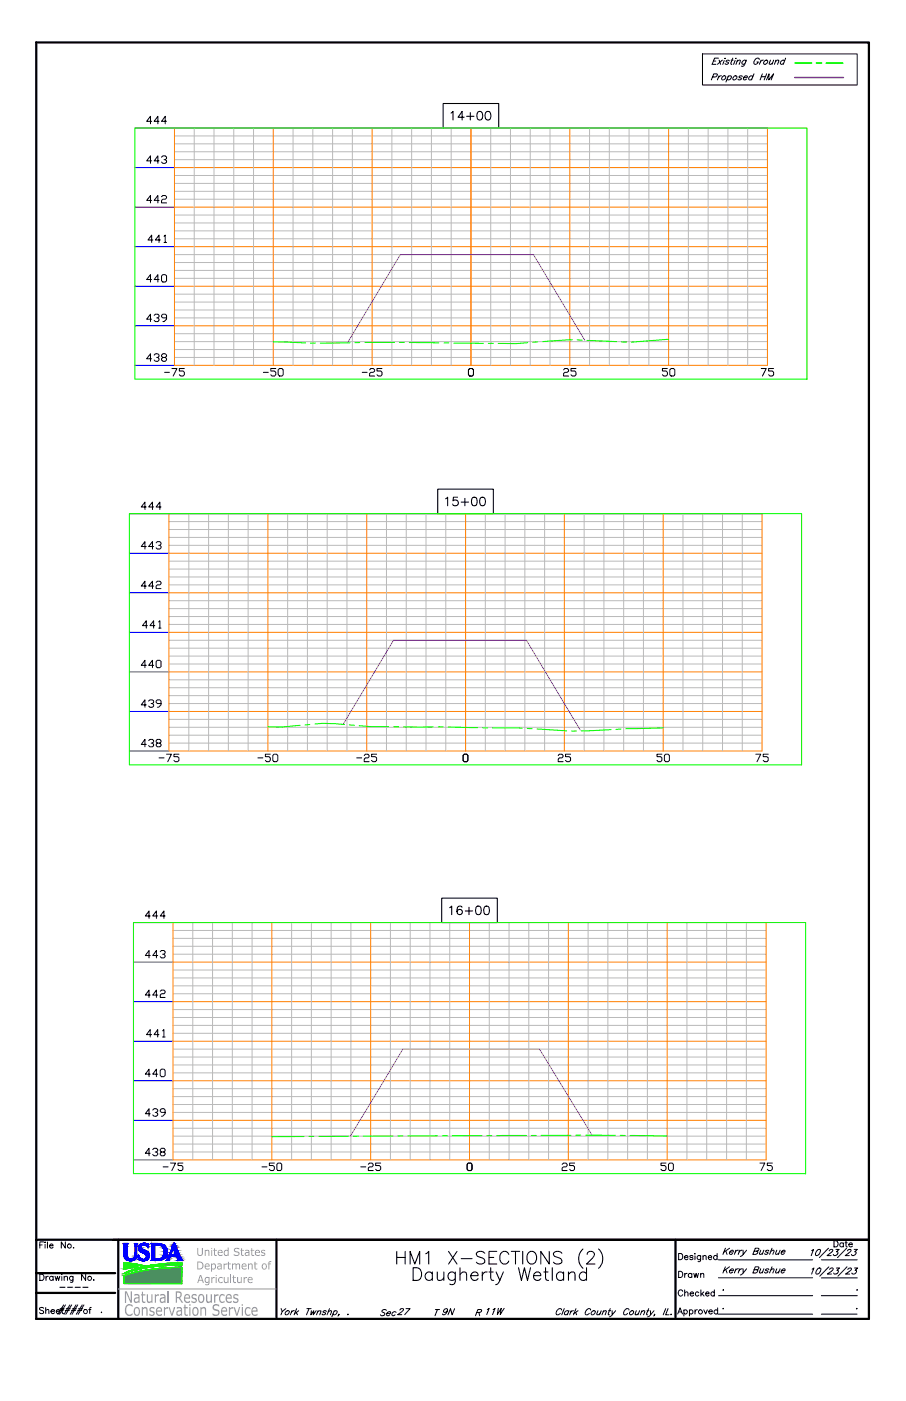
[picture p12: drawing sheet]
<svg xmlns="http://www.w3.org/2000/svg" width="279mm" height="432mm" viewBox="0 0 279 432" stroke-linecap="round" stroke-linejoin="round" font-family="sans-serif">
<defs><g id="words">
<text font-size="9.7" x="121.1" y="392">HM1 X-SECTIONS (2)</text>
<text font-size="8.9" x="126.2" y="397.1">Daugherty Wetland</text>
<g font-size="5.9" fill="#989898">
<text x="38.2" y="401.5">Natural Resources</text>
<text x="38.3" y="405.5">Conservation Service</text>
</g>
<text font-size="5.9" x="16.8" y="406.2">####</text>
<g font-size="5.1">
<text x="255.9" y="385.6">Date</text>
<text x="208.1" y="395.1">Drawn</text>
<text x="135.3" y="406.6">9N</text>
</g>
<g font-size="4.7">
<text x="208.1" y="400.5">Checked</text>
<text x="116" y="406.6">Sec T R</text>
<text x="121.4" y="406.2">27</text>
<text x="148.9" y="406.2">11W</text>
</g>
<g font-size="4.1" fill="#989898">
<text x="60.5" y="387.1">United States</text>
<text x="60.5" y="391.3">Department of</text>
<text x="60.8" y="395.4">Agriculture</text>
</g>
<g font-size="2.5">
<text x="17.1" y="397.8">----</text>
<text x="221.7" y="398.8">.</text>
<text x="263" y="398.8">.</text>
<text x="221.7" y="404.5">.</text>
</g>
</g></defs>
<!-- layer: 1.C3d.Sect -->
<g fill="none" stroke="#000" stroke-width=".33">
<path d="M136.7 31.9h17.1v7.6h-17.1zM139.1 34.9l.6-.6v2.7M143.2 36.1h-1.9l1.2-1.8v2.7M143.9 35.8h2.3M145 34.7v2.3M147.4 34.5a.89 .89 0 0 1 1.3 .4 1.31 1.31 0 0 1-.9 2.1 1.38 1.38 0 0 1-.6-2.1zM150 34.5a.86 .86 0 0 1 1.3 .4 1.31 1.31 0 0 1-.9 2.1 1.65 1.65 0 0 1-.4-2.5zM135 150.8h17.1v7.5h-17.1zM137.4 153.7l.6-.5v2.7M141.1 153.2h-1.3l-.1 1.2a.92 .92 0 0 1 1.4-.1 .92 .92 0 0 1-.2 1.4 .92 .92 0 0 1-1.3-.3M142.2 154.7h2.3M143.4 153.6v2.3"/>
<path d="M145.8 153.4a.87 .87 0 0 1 1.2 .3 1.36 1.36 0 0 1-.8 2.2 1.45 1.45 0 0 1-.7-2.2zM148.3 153.4a.92 .92 0 0 1 1.3 .3 1.35 1.35 0 0 1-.9 2.2 1.45 1.45 0 0 1-.7-2.2zM136.2 276.8h17.2v7.5h-17.2zM138.7 279.7l.6-.4v2.6M142.5 279.6a.8 .8 0 0 0-.8-.4 .8 .8 0 0 0-.6 .5 1.55 1.55 0 0 0 .6 2.2 .83 .83 0 0 0 .9-.8 .83 .83 0 0 0-.8-.9 .83 .83 0 0 0-.9 .8M144.6 279.6v2.3M147 279.4a.88 .88 0 0 1 1.3 .3 2.28 2.28 0 0 1-.3 2.1 .87 .87 0 0 1-1.2-.4 2.28 2.28 0 0 1 .2-2zM149.5 279.4a.87 .87 0 0 1 1.3 .3 1.76 1.76 0 0 1-.6 2.2h-.2a1.41 1.41 0 0 1-.7-2.2zM143.5 280.8h2.3"/>
</g>
<g fill="none" stroke="#00f" stroke-width=".31">
<path d="M41.6 39.5h12.2M41.6 51.7h12.2M41.6 76h12.2M41.6 63.8h12.2M41.6 88.2h12.2M41.6 112.6h12.2M41.6 100.4h12.2M39.9 158.3h12.2M39.9 170.5h12.2M39.9 194.9h12.2M39.9 182.7h12.2M39.9 219.3h12.2"/>
<path d="M39.9 207.1h12.2M39.9 231.5h12.2M41.2 296.5h12.2M41.2 284.3h12.2M41.2 308.7h12.2M41.2 333.1h12.2M41.2 320.9h12.2M41.2 357.5h12.2M41.2 345.3h12.2"/>
</g>
<g fill="none" stroke="#ff7f00" stroke-width=".31">
<path d="M53.8 39.5h182.9v73.1h-182.9zM84.3 39.5v73.1M114.8 39.5v73.1M145.2 39.5v73.1M175.7 39.5v73.1M206.2 39.5v73.1M53.8 51.7h182.9M53.8 76h182.9M53.8 63.8h182.9M53.8 88.2h182.9M53.8 100.4h182.9M52.1 158.3h182.9v73.2h-182.9z"/>
<path d="M82.6 158.3v73.2M113.1 158.3v73.2M143.6 158.3v73.2M174 158.3v73.2M204.5 158.3v73.2M52.1 170.5h182.9M52.1 194.9h182.9M52.1 182.7h182.9M52.1 219.3h182.9M52.1 207.1h182.9M53.4 284.3h182.9v73.2h-182.9zM53.4 296.5h182.9"/>
<path d="M83.8 284.3v73.2M114.3 284.3v73.2M144.8 284.3v73.2M175.3 284.3v73.2M205.7 284.3v73.2M53.4 308.7h182.9M53.4 333.1h182.9M53.4 320.9h182.9M53.4 345.3h182.9"/>
</g>
<g fill="none" stroke="#bababa" stroke-width=".31">
<path d="M59.9 39.5v73.1M66 39.5v73.1M72.1 39.5v73.1M78.2 39.5v73.1M90.4 39.5v73.1M96.5 39.5v73.1M102.6 39.5v73.1M108.7 39.5v73.1M120.9 39.5v73.1M127 39.5v73.1M133 39.5v73.1M139.1 39.5v73.1"/>
<path d="M151.3 39.5v73.1M157.4 39.5v73.1M163.5 39.5v73.1M169.6 39.5v73.1M181.8 39.5v73.1M187.9 39.5v73.1M194 39.5v73.1M200.1 39.5v73.1M212.3 39.5v73.1M218.4 39.5v73.1M224.5 39.5v73.1M230.6 39.5v73.1"/>
<path d="M53.8 59h182.9M53.8 56.5h182.9M53.8 54.1h182.9M53.8 49.2h182.9M53.8 46.8h182.9M53.8 44.3h182.9M53.8 41.9h182.9M53.8 78.5h182.9M53.8 73.6h182.9M53.8 71.2h182.9M53.8 68.7h182.9M53.8 66.3h182.9"/>
<path d="M53.8 61.4h182.9M53.8 98h182.9M53.8 95.5h182.9M53.8 93.1h182.9M53.8 90.7h182.9M53.8 85.8h182.9M53.8 83.3h182.9M53.8 80.9h182.9M53.8 110.2h182.9M53.8 107.7h182.9M53.8 105.3h182.9M53.8 102.9h182.9"/>
<path d="M58.2 158.3v73.2M64.3 158.3v73.2M70.4 158.3v73.2M76.5 158.3v73.2M88.7 158.3v73.2M94.8 158.3v73.2M100.9 158.3v73.2M107 158.3v73.2M119.2 158.3v73.2M125.3 158.3v73.2M131.4 158.3v73.2M137.5 158.3v73.2"/>
<path d="M149.7 158.3v73.2M155.8 158.3v73.2M161.9 158.3v73.2M168 158.3v73.2M180.1 158.3v73.2M186.2 158.3v73.2M192.3 158.3v73.2M198.4 158.3v73.2M210.6 158.3v73.2M216.7 158.3v73.2M222.8 158.3v73.2M228.9 158.3v73.2"/>
<path d="M52.1 177.8h182.9M52.1 175.4h182.9M52.1 173h182.9M52.1 168.1h182.9M52.1 165.6h182.9M52.1 163.2h182.9M52.1 160.8h182.9M52.1 199.8h182.9M52.1 197.3h182.9M52.1 192.5h182.9M52.1 190h182.9M52.1 187.6h182.9"/>
<path d="M52.1 185.1h182.9M52.1 180.3h182.9M52.1 216.8h182.9M52.1 214.4h182.9M52.1 212h182.9M52.1 209.5h182.9M52.1 204.7h182.9M52.1 202.2h182.9M52.1 229h182.9M52.1 226.6h182.9M52.1 224.2h182.9M52.1 221.7h182.9"/>
<path d="M53.4 299h182.9M53.4 294.1h182.9M53.4 291.7h182.9M53.4 289.2h182.9M53.4 286.8h182.9M59.5 284.3v73.2M65.5 284.3v73.2M71.6 284.3v73.2M77.7 284.3v73.2M89.9 284.3v73.2M96 284.3v73.2M102.1 284.3v73.2"/>
<path d="M108.2 284.3v73.2M120.4 284.3v73.2M126.5 284.3v73.2M132.6 284.3v73.2M138.7 284.3v73.2M150.9 284.3v73.2M157 284.3v73.2M163.1 284.3v73.2M169.2 284.3v73.2M181.4 284.3v73.2M187.5 284.3v73.2M193.6 284.3v73.2"/>
<path d="M199.7 284.3v73.2M211.8 284.3v73.2M217.9 284.3v73.2M224.1 284.3v73.2M230.2 284.3v73.2M53.4 318.5h182.9M53.4 316h182.9M53.4 313.6h182.9M53.4 311.2h182.9M53.4 306.3h182.9M53.4 303.8h182.9M53.4 301.4h182.9"/>
<path d="M53.4 338h182.9M53.4 335.5h182.9M53.4 330.7h182.9M53.4 328.2h182.9M53.4 325.8h182.9M53.4 323.4h182.9M53.4 355h182.9M53.4 352.6h182.9M53.4 350.2h182.9M53.4 347.7h182.9M53.4 342.9h182.9M53.4 340.4h182.9"/>
</g>
<g fill="none" stroke="#0f0" stroke-width=".33">
<path d="M41.6 39.5h207.3v77.4h-207.3zM84.3 105.4l9.9 .3M97.3 105.7l-1.6 .1M107.9 105.7h-9.1M111 105.6h-1.5M112.5 105.5h9.2M123.2 105.5h1.5M126.2 105.6l9.2 .1M136.9 105.7h1.5M140 105.7l9.1 .1M150.6 105.8h1.5M162.8 105.6l-3.6 .3h-5.6"/>
<path d="M165.8 105.4l-1.5 .1M176.5 104.7l-9.2 .6M178 104.8h1.5M181 104.9l9.2 .4M191.7 105.4h1.5M206.2 104.6l-11.5 .9M39.9 158.3h207.3v77.4h-207.3zM92.5 223.5l-5.7 .6-4.2-.1M95.6 223.3l-1.5 .1M97.1 223.1a32.3 32.3 0 0 1 9.1 .2M107.7 223.4l1.6 .1M110.8 223.7l3.5 .3h5.6"/>
<path d="M121.4 224h1.6M124.5 224h9.1M135.2 224h1.5M138.2 224.1l9.2 .2M148.9 224.3l1.5 .1M151.9 224.4h9.1M162.6 224.5l1.5 .1M165.6 224.7l9.1 .6M177.8 225.3h-1.5M188.4 224.9l-9.1 .4M191.5 224.7l-1.5 .1M204.5 224.4l-11.5 .2"/>
<path d="M41.2 284.3h207.3v77.5h-207.3zM93.7 350.3h-9.9M95.3 350.3h1.5M107.5 350.2l-9.2 .1M110.5 350.2h-1.5M121.2 350.1l-9.2 .1M124.2 350.1h-1.5M134.9 350.1h-9.1M136.4 350.1h1.6M148.6 350l-9.1 .1M150.2 350h1.5M162.3 350h-9.1"/>
<path d="M163.8 350h1.6M166.9 349.9h9.1M177.6 349.9h1.5M180.6 349.9h9.2M191.3 349.9l1.5 .1M194.3 350l11.4 .1"/>
</g>
<g fill="none" stroke="#000" stroke-width=".31">
<path d="M46.8 37.4h-1.6l1.2-1.6v2.4M49 37.4h-1.5l1.2-1.6v2.4M51.4 37.4h-1.6l1.2-1.6v2.4M46.8 49.6h-1.6l1.2-1.6v2.4M49 49.6h-1.5l1.2-1.6v2.4M49.8 48.4l.4-.4h.8l.4 .4v.4l-.4 .4h-.4M51 49.2l.4 .4v.3l-.4 .5h-.8l-.4-.5M46.8 61.8h-1.6l1.2-1.5v2.2M47.1 74h-1.5l1.2-1.5v2.2M49 61.8h-1.5l1.2-1.5v2.2M49.5 74h-1.6l1.1-1.5v2.2M49.8 60.6l.4-.3h.8l.4 .3v.4l-.4 .4h-.8l-.4 .4v.7h1.6"/>
<path d="M50.6 72.8l.4-.3v2.2M50.6 74.7h.8M46.8 98.4h-1.6l1.2-1.6v2.3M46.8 86.2h-1.6l1.2-1.6v2.3M47.5 97.2l.4-.4h.8l.3 .4v.4l-.3 .4h-.4M48.7 98l.3 .4v.3l-.3 .4h-.8l-.4-.4M49 86.2h-1.5l1.2-1.6v2.3M49.8 85l.4-.4h.8l.4 .4v1.6l-.4 .3h-.8l-.4-.3zM51.4 98h-1.2l-.4-.4v-.4l.4-.4h.8l.4 .4v1.2l-.8 .7h-.4M46.8 110.6h-1.6l1.2-1.6v2.3M47.5 109.4l.4-.4h.8l.3 .4v.4l-.3 .4h-.4M48.7 110.2l.3 .4v.3l-.3 .4h-.8l-.4-.4"/>
<path d="M50.2 110.2l-.4-.4v-.4l.4-.4h.8l.4 .4v.4l-.4 .4h-.8l-.4 .4v.3l.4 .4h.8l.4-.4v-.3l-.4-.4M50.8 114.8h1.5M53 113.6h1.6l-1.2 2.3M56.9 113.6h-1.6v.8h1.2l.4 .4v.7l-.4 .4h-.8l-.4-.4M81.2 114.8h1.5M85.1 113.6h-1.6v.8h1.1l.5 .4v.7l-.5 .4h-.7l-.4-.4M86.2 113.6h.8l.3 .4v1.5l-.3 .4h-.8l-.4-.4v-1.5zM111.7 114.8h1.5M114 114l.4-.4h.7l.4 .4v.4l-.4 .4h-.7l-.4 .3v.8h1.5M117.8 113.6h-1.5v.8h1.1l.4 .4v.7l-.4 .4h-.7l-.4-.4M144.5 114l.4-.4h.7l.4 .4v1.5l-.4 .4h-.7l-.4-.4zM173.8 114l.4-.4h.7l.4 .4v.4l-.4 .4h-.7l-.4 .3v.8h1.5"/>
<path d="M177.6 113.6h-1.5v.8h1.2l.3 .4v.7l-.3 .4h-.8l-.4-.4M205.8 113.6h-1.5v.8h1.1l.4 .4v.7l-.4 .4h-.8l-.3-.4M206.6 114l.4-.4h.7l.4 .4v1.5l-.4 .4h-.7l-.4-.4zM234.8 113.6h1.5l-1.2 2.3M238.6 113.6h-1.6v.8h1.2l.4 .4v.7l-.4 .4h-.8l-.4-.4M45.1 156.3h-1.5l1.1-1.6v2.3M47.4 156.3h-1.6l1.2-1.6v2.3M49.7 156.3h-1.5l1.1-1.6v2.3M45.1 168.4h-1.5l1.1-1.5v2.3M47.4 168.4h-1.6l1.2-1.5v2.3M48.2 179.5l.3-.4h.8l.4 .4v.4l-.4 .4h-.8l-.3 .3v.8h1.5M48.2 167.3l.3-.4h.8l.4 .4v.4l-.4 .4h-.4"/>
<path d="M49.3 168.1l.4 .3v.4l-.4 .4h-.8l-.3-.4M45.1 180.6h-1.5l1.1-1.5v2.3M45.5 192.8h-1.6l1.2-1.5v2.3M47.4 180.6h-1.6l1.2-1.5v2.3M47.7 192.8h-1.5l1.2-1.5v2.3M48.9 191.7l.4-.4v2.3M48.9 193.6h.8M45.1 217.2h-1.5l1.1-1.5v2.3M45.1 205.1h-1.5l1.1-1.6v2.3M45.8 216.1l.4-.4h.8l.4 .4v.4l-.4 .3h-.4M47 216.8l.4 .4v.4l-.4 .4h-.8l-.4-.4M47.4 205.1h-1.6l1.2-1.6v2.3"/>
<path d="M48.2 203.9l.3-.4h.8l.4 .4v1.5l-.4 .4h-.8l-.3-.4zM49.7 216.8h-1.2l-.3-.3v-.4l.3-.4h.8l.4 .4v1.1l-.8 .8h-.4M45.1 229.4h-1.5l1.1-1.5v2.3M45.8 228.3l.4-.4h.8l.4 .4v.4l-.4 .3h-.4M47 229l.4 .4v.4l-.4 .4h-.8l-.4-.4M48.5 229l-.3-.3v-.4l.3-.4h.8l.4 .4v.4l-.4 .3h-.8l-.3 .4v.4l.3 .4h.8l.4-.4v-.4l-.4-.4M49 233.6h1.6M51.4 232.4h1.5l-1.2 2.4M55.2 232.4h-1.6v.8h1.2l.4 .4v.8l-.4 .4h-.8l-.4-.4M79.5 233.6h1.6M83.3 232.4h-1.5v.8h1.2l.3 .4v.8l-.3 .4h-.8l-.4-.4M84.1 232.9l.4-.5h.8l.4 .5v1.5l-.4 .4h-.8l-.4-.4z"/>
<path d="M110 233.6h1.5M112.3 232.9l.4-.5h.8l.3 .5v.3l-.3 .4h-.8l-.4 .4v.8h1.5M116.1 232.4h-1.5v.8h1.1l.4 .4v.8l-.4 .4h-.7l-.4-.4M143.2 232.4h.7l.4 .5v1.5l-.4 .4h-.7l-.4-.4v-1.5zM172.1 232.9l.4-.5h.8l.3 .5v.3l-.3 .4h-.8l-.4 .4v.8h1.5M176 232.4h-1.6v.8h1.2l.4 .4v.8l-.4 .4h-.8l-.4-.4M204.1 232.4h-1.5v.8h1.2l.3 .4v.8l-.3 .4h-.8l-.4-.4M204.9 232.9l.4-.5h.7l.4 .5v1.5l-.4 .4h-.7l-.4-.4zM233.1 232.4h1.5l-1.1 2.4M236.9 232.4h-1.5v.8h1.1l.4 .4v.8l-.4 .4h-.7l-.4-.4M46.3 294.5h-1.5l1.2-1.5v2.2M46.3 282.3h-1.5l1.2-1.5v2.2"/>
<path d="M48.6 294.5h-1.5l1.1-1.5v2.2M48.6 282.3h-1.5l1.1-1.5v2.2M49.4 293.3l.4-.3h.8l.3 .3v.4l-.3 .4h-.5M50.6 294.1l.3 .4v.4l-.3 .3h-.8l-.4-.3M50.9 282.3h-1.5l1.2-1.5v2.2M46.3 306.7h-1.5l1.2-1.6v2.3M46.7 318.9h-1.5l1.1-1.6v2.3M48.6 306.7h-1.5l1.1-1.6v2.3M49 318.9h-1.5l1.1-1.6v2.3M49.4 305.5l.4-.4h.8l.3 .4v.4l-.3 .4h-.8l-.4 .4v.7h1.5M50.1 317.7l.5-.4v2.3M50.1 319.6h.8"/>
<path d="M46.3 331.1h-1.5l1.2-1.6v2.3M48.6 331.1h-1.5l1.1-1.6v2.3M49.8 329.5h.8l.3 .4v1.5l-.3 .4h-.8l-.4-.4v-1.5zM46.3 355.5h-1.5l1.2-1.6v2.3M46.3 343.3h-1.5l1.2-1.6v2.3M47.1 354.3l.4-.4h.7l.4 .4v.4l-.4 .3h-.3M47.1 342.1l.4-.4h.7l.4 .4v.4l-.4 .4h-.3M48.2 355l.4 .5v.3l-.4 .4h-.7l-.4-.4M48.2 342.9l.4 .4v.3l-.4 .4h-.7l-.4-.4M49.8 355l-.4-.3v-.4l.4-.4h.8l.3 .4v.4l-.3 .3h-.8l-.4 .5v.3l.4 .4h.8l.3-.4v-.3l-.3-.5M50.3 359.6h1.6M50.9 342.9h-1.1l-.4-.4v-.4l.4-.4h.8l.3 .4v1.2l-.8 .7h-.3"/>
<path d="M52.6 358.5h1.5l-1.1 2.3M56.4 358.5h-1.5v.7h1.1l.4 .4v.8l-.4 .4h-.7l-.4-.4M80.8 359.6h1.5M84.6 358.5h-1.5v.7h1.1l.4 .4v.8l-.4 .4h-.7l-.4-.4M85.7 358.5h.8l.4 .4v1.5l-.4 .4h-.8l-.3-.4v-1.5zM111.3 359.6h1.5M113.6 358.9l.3-.4h.8l.4 .4v.3l-.4 .4h-.8l-.3 .4v.8h1.5M117.4 358.5h-1.5v.7h1.1l.4 .4v.8l-.4 .4h-.8l-.3-.4M144.4 358.5h.8l.4 .4v1.5l-.4 .4h-.8l-.3-.4v-1.5zM173.4 358.9l.4-.4h.7l.4 .4v.3l-.4 .4h-.7l-.4 .4v.8h1.5M177.2 358.5h-1.5v.7h1.1l.4 .4v.8l-.4 .4h-.8l-.3-.4M205.4 358.5h-1.6v.7h1.2l.4 .4v.8l-.4 .4h-.8l-.4-.4"/>
<path d="M206.5 358.5h.8l.4 .4v1.5l-.4 .4h-.8l-.3-.4v-1.5zM234.4 358.5h1.5l-1.2 2.3M238.2 358.5h-1.6v.7h1.2l.4 .4v.8l-.4 .4h-.8l-.4-.4"/>
</g>
<path d="M180.3 104.9l-15.8-26.4h-41l-16.3 27.2M105.8 223.3l15.5-26h41l16.7 27.8M182.6 349.9l-16.2-26.5h-42.2l-16.2 26.8" fill="none" stroke="#f0f" stroke-width=".33"/>
<!-- layer: 4.Tblk.Brdr.Line -->
<path d="M11.2 13.1h256.8v393.4h-256.8zM11.2 382.1h256.8M11.2 398.5h24.3M11.2 392.4h24.3M36.5 382.1v24.4M85.3 382.1v24.4M208.3 382.1v24.4" fill="none" stroke="#000" stroke-width=".69"/>
<!-- layer: 4.Tblk.Text -->
<g fill="none" stroke="#000" stroke-width=".31">
<path d="M12.3 392.7h.6a1.01 1.01 0 0 1 .7 1 1.01 1.01 0 0 1-.7 .9h-.6zM12.3 383.7h.7M13.5 382.8h-1.2v1.9M13.9 382.8v.2zM13.9 383.5v1.2M14.2 393.4v1.2M14.6 382.8v1.9M14.9 393.4l-.4 .1-.3 .4M15.3 383.9h1.1a.61 .61 0 0 0-.9-.3 .61 .61 0 0 0-.2 .8 .61 .61 0 0 0 .9 .2l.2-.2M16.4 393.6a.61 .61 0 0 0-.9-.1 .61 .61 0 0 0 0 .9 .61 .61 0 0 0 .9-.1M16.4 393.4v1.2M17 393.4l.4 1.2 .3-1.2 .4 1.2 .3-1.2"/>
<path d="M19.1 392.7v.2zM19.1 393.5v1.1M19.8 393.7l.4-.3 .5 .1 .1 1.1M19.8 393.4v1.2M20.2 382.8v1.9l-1.3-1.9v1.9M22.5 393.4l-.1 1.7-.7 .1M22.5 393.6a.61 .61 0 0 0-.9-.1 .61 .61 0 0 0 0 .9 .61 .61 0 0 0 .9-.1M22.6 384.6h.2zM26.4 392.7v1.9l-1.2-1.9v1.9M28.9 394.4v.2zM209.3 386.3h.6a1.01 1.01 0 0 1 .7 1 1.01 1.01 0 0 1-.7 .9h-.6zM211.1 387.5h1.1a.61 .61 0 0 0-.7-.5 .61 .61 0 0 0-.5 .6 .61 .61 0 0 0 .5 .6l.7-.2"/>
<path d="M213.7 387.2l-.4-.3-.6 .3 .9 .5v.4l-.5 .1-.4-.2M214.3 386.3v.2zM214.3 387.1v1.1M216.1 386.9l-.2 1.8-.6 .1M216.1 387.2a.61 .61 0 0 0-.9-.1 .61 .61 0 0 0 0 1 .61 .61 0 0 0 .9-.1M216.8 387.3l.4-.4 .5 .2 .1 1.1M216.8 386.9v1.3M218.4 387.5h1.1a.53 .53 0 0 0-.5-.6 .53 .53 0 0 0-.6 .6l.1 .5 .4 .2 .6-.2M221.1 387.2a.61 .61 0 0 0-.9-.1 .61 .61 0 0 0 0 1 .61 .61 0 0 0 .9-.1M221.1 386.3v1.9M221.6 399.3h29M221.6 393.8h29"/>
<path d="M221.6 388.3h29M253.3 399.3h11.1M253.3 393.9h11.1M253.3 388.3h11M13.5 403.2l-.5-.2-.8 .2 .1 .4 1.1 .5-.1 .7-.7 .1-.4-.3M14.1 404l.4-.4 .5 .1 .1 1.2M14.1 403v1.9M209 405l.7-1.9 .8 1.9M209.3 404.3h.9M210.9 404a.59 .59 0 0 1 .9-.1 .59 .59 0 0 1 0 .9 .59 .59 0 0 1-.9-.1M210.9 403.7v1.9M212.6 404a.61 .61 0 0 1 .9-.1 .61 .61 0 0 1 0 .9 .61 .61 0 0 1-.9-.1"/>
<path d="M212.6 403.7v1.9M214.3 403.7v1.3M215.1 403.7l-.5 .1-.3 .5M217 403.7l.6 1.3 .5-1.3M218.6 404.3h1.1a.61 .61 0 0 0-.7-.5 .61 .61 0 0 0-.5 .6 .61 .61 0 0 0 .5 .6l.7-.3M221.3 404a.61 .61 0 0 0-.9-.1 .61 .61 0 0 0 0 .9 .61 .61 0 0 0 .9-.1M221.6 405h29M253.3 405h11"/>
<circle cx="21.4" cy="384" r=".63"/>
<circle cx="27.6" cy="394" r=".61"/>
<circle cx="216" cy="404.3" r=".64"/>
</g>
<!-- layer: 2.Text.Note -->
<g fill="none" stroke="#000" stroke-width=".31">
<path d="M223.7 384.7l-.8 1.9M223.7 390.4l-.8 2M223.8 385.5l.4 1.1M223.8 391.3l.4 1.1M225 384.7l-1.8 1.3M225 390.4l-1.8 1.3M225 385.9h1.1l.1-.4a.74 .74 0 0 0-1 .1 .74 .74 0 0 0 0 1l.7-.3M225 391.6h1.1l.1-.3a.74 .74 0 0 0-1 .1 .74 .74 0 0 0 0 1l.7-.3M227 385.3l-.5 1.3M227 391.1l-.5 1.3M227.7 385.3l-.9 .6M227.7 391.1l-.9 .5"/>
<path d="M228.1 385.3l-.5 1.3M228.1 391.1l-.5 1.3M228.9 385.3l-1 .6M228.9 391.1l-1 .5M229.2 385.3v1.3l1.1-1.3M229.2 391.1v1.3l1.1-1.3M229.2 386.6l-.9 .6M229.2 392.4l-.9 .6M232.6 385.6l1.1-.1 .4-.4-.1-.3-1.1-.1-.7 1.9 1.2-.2 .3-.4-.3-.4M232.6 391.3h1.1l.4-.5-.1-.3-1.1-.1-.7 2 1.2-.2 .3-.5-.3-.4M234.6 385.3l-.4 1.2 .4 .1 .6-.3M234.6 391.1l-.4 1.1 .4 .2 .6-.4"/>
<path d="M235.6 385.3l-.6 1.3M235.6 391.1l-.6 1.3M237.1 385.6l-.3-.3-.5 .1-.2 .4 .7 .3v.2l-.5 .3-.5-.3M237.1 391.3l-.3-.2-.5 .1-.2 .3 .7 .3v.2l-.5 .4-.5-.3M237.7 385.7l.6-.4 .4 .1-.4 1.2M237.7 391.4l.6-.3 .4 .1-.4 1.2M238.1 384.7l-.8 1.9M238.1 390.4l-.8 2M239.6 385.3l-.4 1.2 .4 .1 .6-.3M239.6 391.1l-.4 1.1 .4 .2 .6-.4M240.6 385.3l-.6 1.3M240.6 391.1l-.6 1.3"/>
<path d="M241 385.9h1.1v-.4a.74 .74 0 0 0-1 .1 .74 .74 0 0 0 0 1l.8-.3M241 391.6h1.1v-.3a.74 .74 0 0 0-1 .1 .74 .74 0 0 0 0 1l.8-.3M250.3 385.4l.6-.3-.7 1.9M250.4 391.2l.6-.4-.7 1.9M252.1 391.2l.3-.3h.7a1.27 1.27 0 0 1-1.4 1.7v-.7zM252.2 385.2h.8a1.27 1.27 0 0 1-1.5 1.7v-.8zM255.5 384.7l-2.8 2.9M255.6 390.4l-2.8 2.9M255.9 391.3a.58 .58 0 0 1 .5-.5 .58 .58 0 0 1 .5 .4l-1.7 1.5h1.2M257.9 390.8h1l-.8 .7h.2a.73 .73 0 0 1-.2 1 .73 .73 0 0 1-1-.1M261.1 384.7l-2.8 2.9M261.2 390.4l-2.8 2.9"/>
<path d="M261.5 391.3a.58 .58 0 0 1 .5-.5 .58 .58 0 0 1 .6 .4l-1.8 1.5h1.2M263.5 390.8h1l-.8 .7h.3a.75 .75 0 0 1-.3 1 .75 .75 0 0 1-1-.1M31.2 404.5h.2zM90.8 404l-.5 .1-.5 .4M91.4 404.5l.3 .7M91.5 403.3l-.8 1.9M92.1 404l-1.2 .9M94.6 403.3h1.3M95.3 403.3l-.8 1.9M96 404l-.1 1.2 .9-1.2-.2 1.2 .9-1.2M98 404.3l.6-.3 .4 .1-.4 1.1M98.1 404l-.5 1.2"/>
<path d="M100.6 404.2l-.2-.2-.8 .2v.2l.8 .3-.2 .5h-.6l-.2-.2M101.2 404.3l.6-.3 .4 .1-.3 1.1M101.6 403.3l-.7 1.9M103 404.2l.7-.2a.72 .72 0 0 1 0 1 .72 .72 0 0 1-1 0M103.1 404l-.8 1.8M104.6 405.2l-.4 .4M107.2 405.2l.1-.2zM173.2 403.8a.79 .79 0 0 0-.9-.5 .79 .79 0 0 0-.6 .8l-.1 1.1h.5l.7-.4M174 403.3l-.8 1.9M175.3 404.2a.73 .73 0 0 0-1 0 .73 .73 0 0 0 0 1l.8-.2M175.5 404l-.6 1.2M176.2 404l-.5 1.2"/>
<path d="M176.9 404l-.5 .1-.4 .4M177.5 404.5l.3 .7M177.6 403.3l-.7 1.9M178.3 404l-1.3 .9M182.1 403.8a.77 .77 0 0 0-.8-.5 .77 .77 0 0 0-.6 .8l-.2 .4 .1 .7h.5l.6-.4M182.6 404.2l.7-.2a.7 .7 0 0 1 0 1 .7 .7 0 0 1-1 0zM184.4 404l-.4 1.2h.5l.6-.3M185.4 404l-.5 1.2M186 404.3l.6-.3 .4 .1-.4 1.1M186.2 404l-.6 1.2M187.7 404h.6M188.2 403.3l-.6 1.6v.3h.3"/>
<path d="M188.8 404v1.2l1.1-1.2M188.8 405.2l-.9 .6M194 403.8a.77 .77 0 0 0-.9-.5 .77 .77 0 0 0-.6 .8l-.1 1.1h.5l.7-.4M194.4 404.2l.8-.2a.72 .72 0 0 1-.1 1 .72 .72 0 0 1-1 0zM196.2 404l-.3 1.2h.4l.6-.3M197.3 404l-.6 1.2M197.8 404.3l.6-.3 .4 .1-.3 1.1M198 404l-.5 1.2M199.5 404h.6M200.1 403.3l-.7 1.6v.3h.3M200.6 404v1.2l1.1-1.2M200.6 405.2l-.9 .6"/>
<path d="M201.9 405.2l-.3 .4M205.3 403.3l-.8 1.9M206 403.3l-.7 1.9h1M206.8 405.2l.2-.2zM264.1 403.3h.2z"/>
</g>
<!-- layer: 4.Tblk.Logo -->
<path d="M36.5 397.3h48.8" fill="none" stroke="#989898" stroke-width=".31"/>
<g fill="#00f" stroke="#00f" stroke-width=".31">
<path d="M38 383.3h1.5z"/>
<path d="M38.3 383.7v.4z"/>
<path d="M39.3 383.7v.4z"/>
<path d="M41.7 383.7v.4z"/>
<path d="M42.2 383.7v.4z"/>
<path d="M38.3 384.1v2.2z"/>
<path d="M39.3 384.1v2.2z"/>
<path d="M41.7 384.1v2.2z"/>
<path d="M42.2 384.1l-.1 2.2z"/>
<path d="M38.3 386.3v.4z"/>
<path d="M39.3 386.3v.4z"/>
<path d="M41.7 386.3v.4z"/>
<path d="M42.1 386.3v.4z"/>
<path d="M38.3 386.7v.2z"/>
<path d="M39.3 386.7v.2z"/>
<path d="M41.7 386.7v.2z"/>
<path d="M42.1 386.7v.2z"/>
<path d="M40.8 388.1h.1z"/>
<path d="M38.9 388.2l.2 .1z"/>
<path d="M41.6 388.2l-.1 .1z"/>
<path d="M39.4 388.5h.2z"/>
<path d="M41 388.5h.2z"/>
<path d="M39.6 388.5h.2z"/>
<path d="M40.8 388.5h.2z"/>
<path d="M39.8 388.5l.2 .1z"/>
<path d="M40.6 388.6l.2-.1z"/>
<path d="M40.1 388.6h.3zM40.4 388.6h.2z"/>
</g>
<g fill="#0037dd" stroke="#0037dd" stroke-width=".31">
<path d="M44.4 383.2h.2z"/>
<path d="M46.6 383.3h.5z"/>
<path d="M38 383.3h1.5z"/>
<path d="M38.2 383.4h1.2z"/>
<path d="M44 386.2h1.9z"/>
<path d="M48.7 388.1h1.6z"/>
<path d="M44.3 388.2h1.2z"/>
<path d="M39.1 388.3h2.4z"/>
<path d="M39.4 388.5h1.8z"/>
<path d="M46.6 388.5h.9z"/>
<path d="M55.7 388.5h.6z"/>
<path d="M54.7 388.5h.4z"/>
<path d="M39.8 388.5h1z"/>
<path d="M44.4 383.2h.3zM44.3 383.2h.4z"/>
<path d="M44.3 383.2h.5zM44.2 383.2h.6z"/>
<path d="M44.2 383.2h.7zM44 383.2h.9z"/>
<path d="M44 383.2l1 .1zM43.9 383.3h1.1z"/>
<path d="M46.6 383.3h1.4zM46.6 383.3h1.4z"/>
<path d="M46.6 383.3h2.1zM46.6 383.3h2.1z"/>
<path d="M41.5 383.3h.9zM41.5 383.3h.9z"/>
<path d="M38 383.3h1.5zM38 383.3h1.5z"/>
<path d="M38 383.3h1.5zM38 383.3h1.5z"/>
<path d="M46.6 383.3h2.2zM46.6 383.3h2.2z"/>
<path d="M43.9 383.3h1.2zM43.8 383.3h1.3z"/>
<path d="M38 383.3h1.5zM38 383.3h1.5z"/>
<path d="M41.5 383.3h.9zM41.5 383.3h.9zM41.5 383.3h.9zM41.5 383.3h.9z"/>
<path d="M38 383.3h1.5zM38 383.3h1.5zM38 383.3h1.5zM38 383.3h1.5z"/>
<path d="M41.5 383.3h.9zM41.5 383.3h.9z"/>
<path d="M46.6 383.3h2.6zM46.6 383.3h2.6z"/>
<path d="M43.8 383.3h1.4zM43.8 383.3h1.4z"/>
<path d="M38 383.3h1.5zM38 383.3h1.5z"/>
<path d="M38.1 383.3h1.4zM38.1 383.3h1.4zM38.1 383.3h1.4zM38.1 383.3h1.4z"/>
<path d="M46.6 383.3h2.7zM46.6 383.3h2.7z"/>
<path d="M41.5 383.3h.9zM41.5 383.3h.8z"/>
<path d="M41.5 383.3h.8zM41.5 383.3h.8z"/>
<path d="M43.8 383.3h1.6zM43.6 383.3h1.8z"/>
<path d="M38.1 383.3h1.4zM38.1 383.3h1.3z"/>
<path d="M41.6 383.3h.7zM41.6 383.3h.7z"/>
<path d="M38.1 383.3h1.3zM38.1 383.3h1.3z"/>
<path d="M43.6 383.3l1.8 .1zM43.6 383.3l1.8 .1z"/>
<path d="M46.7 383.3l2.9 .1zM46.7 383.3l2.9 .1z"/>
<path d="M41.6 383.3h.7zM41.6 383.3l.7 .1z"/>
<path d="M46.7 383.4h3zM46.7 383.4h3z"/>
<path d="M38.2 383.3h1.2zM38.2 383.3l1.2 .1zM38.2 383.4h1.2z"/>
<path d="M43.6 383.4h1.9zM43.5 383.4h2z"/>
<path d="M41.6 383.4h.7zM41.6 383.4h.6zM41.7 383.4h.5zM41.7 383.4h.5z"/>
<path d="M43.5 383.4h2.1zM43.5 383.4h2.1z"/>
<path d="M38.2 383.4h1.2zM38.2 383.4h1.1z"/>
<path d="M38.2 383.4l1.1 .1zM38.2 383.4l1.1 .1z"/>
<path d="M41.7 383.4l.5 .1zM41.7 383.4l.5 .1z"/>
<path d="M46.7 383.4l3.2 .1zM46.7 383.4l3.2 .1zM46.7 383.5h3.2zM46.7 383.5h3.2z"/>
<path d="M43.5 383.4l2.1 .1zM43.4 383.5h2.2z"/>
<path d="M41.7 383.5h.5zM41.7 383.5h.5z"/>
<path d="M38.2 383.5h1.1zM38.2 383.5h1.1zM38.2 383.5h1.1zM38.2 383.5h1.1z"/>
<path d="M41.7 383.5h.5zM41.7 383.5h.5z"/>
<path d="M38.2 383.5h1.1zM38.2 383.5h1.1z"/>
<path d="M43.4 383.5h2.2zM43.4 383.5h2.2z"/>
<path d="M41.7 383.5h.5zM41.7 383.5h.5z"/>
<path d="M38.3 383.5h1zM38.3 383.5h1z"/>
<path d="M46.7 383.5l3.5 .1zM46.7 383.5l3.5 .1z"/>
<path d="M53.7 383.3l.3 .3zM53.7 383.3l.3 .3h-.5z"/>
<path d="M43.3 383.5l2.3 .1zM43.2 383.6h2.4z"/>
<path d="M44.4 383.6h1.2zM44.4 383.6h1.2z"/>
<path d="M43.2 383.6h1.2zM43.2 383.6h1.1z"/>
<path d="M41.7 383.5l.5 .1zM41.7 383.5l.5 .1z"/>
<path d="M46.8 383.6h3.5zM46.8 383.6h3.5z"/>
<path d="M43.2 383.6h1zM43.2 383.6h1.1z"/>
<path d="M43.2 383.6h.9zM43.2 383.6h1z"/>
<path d="M44.5 383.6h1.1zM44.5 383.6h1.1z"/>
<path d="M41.7 383.6l.5 .1zM41.7 383.6l.5 .1z"/>
<path d="M43.2 383.6h.9zM43.2 383.6l.8 .1z"/>
<path d="M44.6 383.6l1 .1zM44.6 383.6l1 .1z"/>
<path d="M53.5 383.6l.5 .1zM53.5 383.6l.5 .1z"/>
<path d="M46.8 383.6l3.6 .1zM46.8 383.6l3.6 .1z"/>
<path d="M46.8 383.7h1.9zM46.8 383.7h.9z"/>
<path d="M43.2 383.7h.8zM43.2 383.7h.8z"/>
<path d="M48.7 383.7h1.7zM48.7 383.7h1.7z"/>
<path d="M44.8 383.7h.8zM44.8 383.7h.8z"/>
<path d="M43.1 383.7h.9zM43.1 383.7h.7z"/>
<path d="M43.1 383.7h.7zM43.1 383.7l.7 .1z"/>
<path d="M49 383.7l1.6 .1zM49 383.7l1.6 .1z"/>
<path d="M44.9 383.7l.7 .1zM44.9 383.7l.7 .1z"/>
<path d="M49.2 383.8h1.4zM49.2 383.8h1.4z"/>
<path d="M53.5 383.7l.5 .1zM53.5 383.7l.5 .1h-.6z"/>
<path d="M43.1 383.8h.7zM43.1 383.8l.6 .1z"/>
<path d="M49.3 383.8l1.4 .1zM49.3 383.8l1.4 .1z"/>
<path d="M45.1 383.8l.5 .1zM45.1 383.8l.5 .1z"/>
<path d="M43 383.9h.7zM43 383.9h.7z"/>
<path d="M43 383.9h.7zM43 383.9h.6z"/>
<path d="M49.4 383.9l1.4 .1zM49.4 383.9l1.4 .1z"/>
<path d="M53.4 383.8l.7 .2zM53.4 383.8l.7 .2h-.7z"/>
<path d="M45.2 383.9l.4 .1zM45.2 383.9l.4 .1z"/>
<path d="M49.7 384h1.2zM49.7 384h1.2z"/>
<path d="M43 383.9h.6zM43 383.9l.6 .1zM42.9 384h.7zM42.9 384h.7z"/>
<path d="M38.3 383.5l1 .6v-.6zM38.3 383.5l1 .6h-1z"/>
<path d="M45.3 384l.3 .1zM45.3 384l.3 .1z"/>
<path d="M42.9 384h.7zM42.9 384l.7 .1z"/>
<path d="M49.7 384l1.3 .2zM49.7 384l1.3 .2z"/>
<path d="M42.8 384.1l.8 .1zM42.8 384.1l.8 .1z"/>
<path d="M49.9 384.2h1.1zM49.9 384.2h1.1z"/>
<path d="M42.8 384.2h.8zM42.8 384.2h.8z"/>
<path d="M53.4 384l.8 .2-.1-.2zM53.4 384l.8 .2h-1z"/>
<path d="M45.4 384.1l.2 .2zM45.4 384.1l.2 .2z"/>
<path d="M45.5 384.3h.1zM45.5 384.3h.1z"/>
<path d="M42.8 384.2l.8 .2v-.2zM42.8 384.2l.8 .2h-.8z"/>
<path d="M49.9 384.2l1.3 .2-.2-.2zM49.9 384.2l1.3 .2h-1.1z"/>
<path d="M42.8 384.4h.8zM42.8 384.4h.8z"/>
<path d="M50.1 384.4h1.1zM50.1 384.4h1.1z"/>
<path d="M53.2 384.2l1.1 .3-.1-.3zM53.2 384.2l1.1 .3h-1.1z"/>
<path d="M45.5 384.3l.1 .2zM45.5 384.3l.1 .2z"/>
<path d="M42.8 384.4l.8 .1zM42.8 384.4l.8 .1zM42.7 384.5h.9zM42.7 384.5h.9z"/>
<path d="M53.2 384.5l1.2 .1zM53.2 384.5l1.2 .1z"/>
<path d="M42.7 384.5l.9 .1zM42.7 384.5l.9 .1z"/>
<path d="M50.1 384.4l1.3 .2-.2-.2zM50.1 384.4l1.3 .2h-1.1z"/>
<path d="M50.3 384.6l1.1 .1zM50.3 384.6l1.1 .1z"/>
<path d="M53.1 384.6l1.4 .1zM53.1 384.6l1.4 .1z"/>
<path d="M42.7 384.6l1 .1zM42.7 384.6l1 .1z"/>
<path d="M42.7 384.7l1 .1zM42.7 384.7l1 .1z"/>
<path d="M53 384.7l1.5 .1zM53 384.7l1.5 .1z"/>
<path d="M42.7 384.8h1.1zM42.7 384.8h1.1z"/>
<path d="M42.8 384.8l1 .1zM42.8 384.8l1 .1z"/>
<path d="M50.3 384.7l1.2 .2-.1-.2zM50.3 384.7l1.2 .2h-1.1zM50.4 384.9h1.1zM50.4 384.9h1.1z"/>
<path d="M53.4 384.8l1.1 .1zM53.4 384.8l1.1 .1z"/>
<path d="M42.8 384.9l1.1 .1zM42.8 384.9l1.1 .1z"/>
<path d="M42.8 385h1.2zM42.8 385h1.2z"/>
<path d="M42.8 385l1.3 .1zM42.8 385l1.3 .1z"/>
<path d="M53.5 384.9l1.1 .2-.1-.2zM53.5 384.9l1.1 .2h-1z"/>
<path d="M50.4 384.9l1.2 .2-.1-.2zM50.4 384.9l1.2 .2h-1.1z"/>
<path d="M42.8 385.1l1.5 .1zM42.8 385.1l1.5 .1z"/>
<path d="M50.5 385.1l1.1 .1zM50.5 385.1l1.1 .1z"/>
<path d="M42.9 385.2h1.4zM42.9 385.2h1.4z"/>
<path d="M42.9 385.2l1.6 .1zM42.9 385.2l1.6 .1z"/>
<path d="M50.5 385.2l1.1 .1zM50.5 385.2l1.1 .1z"/>
<path d="M42.9 385.3h1.8zM42.9 385.3h1.8z"/>
<path d="M53.6 385.1l1.1 .3-.1-.3zM53.6 385.1l1.1 .3h-1z"/>
<path d="M43 385.3l1.8 .1zM43 385.3l1.8 .1z"/>
<path d="M50.6 385.3l1 .1zM50.6 385.3l1 .1z"/>
<path d="M53 384.8l.2 .7 .2-.7zM53 384.8l.2 .7h-.5z"/>
<path d="M43 385.4l2 .1zM43 385.4l2 .1zM43.1 385.5h1.9zM43.1 385.5h1.9z"/>
<path d="M50.6 385.4l1 .1zM50.6 385.4l1 .1z"/>
<path d="M53.7 385.4l1.1 .2-.1-.2zM53.7 385.4l1.1 .2h-1z"/>
<path d="M43.1 385.5l2.1 .1zM43.1 385.5l2.1 .1z"/>
<path d="M43.2 385.6h2.1zM43.2 385.6h2.1z"/>
<path d="M50.6 385.5l1 .1zM50.6 385.5l1 .1z"/>
<path d="M50.6 385.6l1 .1zM50.6 385.6l1 .1z"/>
<path d="M43.2 385.6l2.2 .1zM43.2 385.6l2.2 .1z"/>
<path d="M43.3 385.7l2.2 .1zM43.3 385.7l2.2 .1z"/>
<path d="M43.4 385.8l2.2 .1zM43.4 385.8l2.2 .1z"/>
<path d="M43.5 385.9h2.1zM43.5 385.9h2.1z"/>
<path d="M50.6 385.7l1 .3v-.3zM50.6 385.7l1 .3h-1z"/>
<path d="M43.5 385.9l2.2 .1zM43.5 385.9l2.2 .1z"/>
<path d="M53.8 385.6l1.2 .4-.2-.4zM53.8 385.6l1.2 .4h-1.1z"/>
<path d="M50.6 386h1zM50.6 386h1z"/>
<path d="M43.6 386h2.2zM43.6 386h2.2z"/>
<path d="M43.8 386l2 .1zM43.8 386l2 .1z"/>
<path d="M53.9 386l1.2 .1zM53.9 386l1.2 .1z"/>
<path d="M43.8 386.1l2.1 .1zM43.8 386.1l2.1 .1zM44 386.2h1.9z"/>
<path d="M50.6 386l1 .2v-.2zM50.6 386l1 .2h-1z"/>
<path d="M52.7 385.5l.1 .8 .4-.8zM52.7 385.5l.1 .8h-.4z"/>
<path d="M50.6 386.2l1 .1zM50.6 386.2l1 .1z"/>
<path d="M54 386.1l1.1 .2zM54 386.1l1.1 .2z"/>
<path d="M44 386.2l2 .1zM44 386.2l2 .1z"/>
<path d="M41.7 383.7l.4 2.6 .1-2.6zM41.7 383.7l.4 2.6h-.4z"/>
<path d="M44.3 386.3h1.7zM44.3 386.3h1.7z"/>
<path d="M44.4 386.3l1.6 .1zM44.4 386.3l1.6 .1z"/>
<path d="M50.6 386.3l1 .2v-.2zM50.6 386.3l1 .2h-1z"/>
<path d="M44.5 386.4l1.5 .1zM44.5 386.4l1.5 .1zM44.7 386.5h1.3zM44.7 386.5h1.3z"/>
<path d="M44.7 386.5h1.3zM44.7 386.5h1.3z"/>
<path d="M50.6 386.5h1zM50.6 386.5h1z"/>
<path d="M54 386.3l1.2 .2-.1-.2zM54 386.3l1.2 .2h-1z"/>
<path d="M44.8 386.5l1.2 .1zM44.8 386.5l1.2 .1z"/>
<path d="M52.4 386.3l.3 .4 .1-.4zM52.4 386.3l.3 .4h-.5z"/>
<path d="M50.5 386.5h1.1zM50.5 386.5l1 .2z"/>
<path d="M54.2 386.5l1.1 .2zM54.2 386.5l1.1 .2z"/>
<path d="M52.2 386.7h2zM52.2 386.7h2z"/>
<path d="M44.9 386.6l1.1 .1zM44.9 386.6l1.1 .1z"/>
<path d="M38.3 384.1l1 2.6v-2.6zM38.3 384.1l1 2.6h-1z"/>
<path d="M44.9 386.7h1.1zM44.9 386.7h1.1z"/>
<path d="M52.2 386.7h3.1zM52.2 386.7h3.1z"/>
<path d="M52.2 386.7l3.1 .1zM52.2 386.7l3.1 .1z"/>
<path d="M44.9 386.7l1.1 .1zM44.9 386.7l1.1 .1z"/>
<path d="M50.5 386.7h1zM50.5 386.7l1 .1z"/>
<path d="M50.4 386.8h1.1zM50.4 386.8l1 .1z"/>
<path d="M45 386.8l1.1 .1zM45 386.8l1.1 .1zM45.1 386.9h1zM45.1 386.9h1z"/>
<path d="M38.3 386.7l1 .2v-.2zM38.3 386.7l1 .2h-1z"/>
<path d="M38.3 386.9h1zM38.3 386.9h1z"/>
<path d="M52.1 386.8l3.3 .2-.1-.2zM52.1 386.8l3.3 .2h-3.3z"/>
<path d="M41.7 386.3l.4 .7v-.7zM41.7 386.3l.4 .7h-.4z"/>
<path d="M45.1 386.9l1 .1zM45.1 386.9l1 .1z"/>
<path d="M50.4 386.9l1 .2v-.2zM50.4 386.9l1 .2h-1.1z"/>
<path d="M41.7 387l.4 .1zM41.7 387l.4 .1z"/>
<path d="M52.1 387l3.4 .1zM52.1 387l3.4 .1z"/>
<path d="M38.3 386.9l1 .2v-.2zM38.3 386.9l1 .2h-1z"/>
<path d="M50.3 387.1h1.1zM50.3 387.1h1z"/>
<path d="M38.3 387.1h1zM38.3 387.1h1z"/>
<path d="M45.1 387l1 .1zM45.1 387l1 .1z"/>
<path d="M41.7 387.1h.4zM41.7 387.1h.4z"/>
<path d="M41.7 387.1l.4 .1zM41.7 387.1l.4 .1z"/>
<path d="M45.1 387.1h1zM45.1 387.1l.9 .1z"/>
<path d="M52 387.1h.5zM52 387.1l.5 .1z"/>
<path d="M42.7 387.1l.2 .1zM42.7 387.1l.2 .1z"/>
<path d="M52 387.2h.5zM52 387.2h.5z"/>
<path d="M38.3 387.1l1 .1zM38.3 387.1l1 .1z"/>
<path d="M50.3 387.1l.9 .1 .1-.1zM50.3 387.1l.9 .1h-.9z"/>
<path d="M41.7 387.2l.4 .1zM41.7 387.2l.4 .1zM41.7 387.3h.4zM41.7 387.3h.4z"/>
<path d="M45.1 387.2l.9 .1zM45.1 387.2l.9 .1zM45.1 387.3h.9zM45.1 387.3h.9z"/>
<path d="M38.3 387.2l1 .1zM38.3 387.2l1 .1z"/>
<path d="M50.3 387.2h.9zM50.2 387.3h1z"/>
<path d="M54.4 387.1l1.2 .2-.1-.2zM54.4 387.1l1.2 .2h-1.1z"/>
<path d="M42.7 387.2l.2 .2zM42.7 387.2l.2 .2z"/>
<path d="M50.2 387.3h1zM50.2 387.3l1 .1z"/>
<path d="M41.7 387.3h.4zM41.7 387.3l.4 .1zM41.6 387.4h.5zM41.6 387.4h.5z"/>
<path d="M45.1 387.3h.9zM45.1 387.3l.9 .1z"/>
<path d="M54.5 387.3l1.1 .1zM54.5 387.3l1.1 .1z"/>
<path d="M52 387.2l.4 .2 .1-.2zM52 387.2l.4 .2h-.5z"/>
<path d="M38.3 387.3l1.1 .1zM38.3 387.3l1.1 .1z"/>
<path d="M45.1 387.4h.9zM45.1 387.4h.9z"/>
<path d="M38.4 387.4l1 .1zM38.4 387.4l1 .1z"/>
<path d="M41.6 387.4h.5zM41.6 387.4l.5 .1z"/>
<path d="M50.1 387.4h1.1zM50.1 387.4l1 .1z"/>
<path d="M42.7 387.4l.3 .1zM42.7 387.4l.3 .1z"/>
<path d="M45.1 387.4l.9 .1zM45.1 387.4l.9 .1z"/>
<path d="M50.1 387.5h1zM49.9 387.6h1.1z"/>
<path d="M41.6 387.5h.5zM41.6 387.5l.4 .1z"/>
<path d="M38.4 387.5l1 .1zM38.4 387.5l1 .1z"/>
<path d="M41.5 387.6h.5zM41.5 387.6h.5z"/>
<path d="M45.1 387.5h.9zM45.1 387.5l.8 .1z"/>
<path d="M49.9 387.6h1.1zM49.9 387.6h1.1z"/>
<path d="M38.4 387.6h1.1zM38.4 387.6h1.1z"/>
<path d="M51.9 387.4l.4 .2 .1-.2zM51.9 387.4l.4 .2h-.5z"/>
<path d="M42.7 387.5l.4 .1zM42.7 387.5l.4 .1z"/>
<path d="M45.1 387.6h.8zM45.1 387.6h.8z"/>
<path d="M49.9 387.6h1.1zM49.9 387.6l1 .1z"/>
<path d="M41.5 387.6h.5zM41.5 387.6l.5 .1z"/>
<path d="M38.4 387.6l1.1 .1zM38.4 387.6l1.1 .1z"/>
<path d="M54.5 387.4l1.2 .3-.1-.3zM54.5 387.4l1.2 .3h-1z"/>
<path d="M51.8 387.6h.5zM51.8 387.6l.5 .1z"/>
<path d="M54.7 387.7h1.1zM54.7 387.7h1.1z"/>
<path d="M45.1 387.6h.8zM45.1 387.6l.8 .2z"/>
<path d="M41.4 387.7h.6zM41.4 387.7l.5 .1z"/>
<path d="M38.5 387.7l1 .1zM38.5 387.7l1 .1z"/>
<path d="M45 387.8h.8zM45 387.8h.9z"/>
<path d="M38.5 387.8h1zM38.5 387.8h1z"/>
<path d="M49.8 387.7h1.1zM49.7 387.8h1.1z"/>
<path d="M41.4 387.8h.5zM41.4 387.8h.5z"/>
<path d="M49.7 387.8h1.1zM49.7 387.8h1.1z"/>
<path d="M42.7 387.6l.5 .2zM42.7 387.6l.5 .2h-.5z"/>
<path d="M45 387.8h.8zM45 387.8h.8z"/>
<path d="M41.4 387.8h.5zM41.4 387.8h.5z"/>
<path d="M44.9 387.8h.9zM44.9 387.8h.9z"/>
<path d="M38.5 387.8l1.1 .1zM38.5 387.8l1.1 .1z"/>
<path d="M49.7 387.8h1.1zM49.5 387.9h1.2z"/>
<path d="M44.9 387.8h.9zM44.9 387.8l.9 .1z"/>
<path d="M41.3 387.8h.6zM41.3 387.8l.6 .1z"/>
<path d="M38.6 387.9h1.1zM38.6 387.9h1.1zM38.6 387.9h1.1zM38.6 387.9h1.1z"/>
<path d="M41.2 387.9l.7 .1zM41.2 387.9l.7 .1z"/>
<path d="M49.5 387.9h1.2zM49.3 388h1.3z"/>
<path d="M42.7 387.8l.7 .2zM42.7 387.8l.7 .2h-.7z"/>
<path d="M54.7 387.7l1.1 .3v-.3zM54.7 387.7l1.1 .3h-1z"/>
<path d="M49.3 388h1.3zM49.3 388h1.2z"/>
<path d="M41.2 388h.7zM41.1 388h.7z"/>
<path d="M44.9 387.9h.9zM44.9 387.9l.8 .1z"/>
<path d="M54.8 388h1.1zM54.8 388h1.1z"/>
<path d="M44.8 388h.9zM44.8 388h.9z"/>
<path d="M38.6 387.9l1.2 .1zM38.6 387.9l1.2 .1z"/>
<path d="M51.8 387.7l.3 .3 .2-.3zM51.8 387.7l.3 .3h-.5zM51.6 388h.5zM51.6 388h.5z"/>
<path d="M49.3 388h1.2zM49.1 388h1.3z"/>
<path d="M41.1 388h.7zM41 388h.8z"/>
<path d="M49.1 388h1.3zM48.9 388h1.5z"/>
<path d="M44.8 388h.9zM44.7 388h.9z"/>
<path d="M41 388h.8zM41 388h.8z"/>
<path d="M38.7 388h1.2zM38.7 388h1.2z"/>
<path d="M42.7 388h.9zM42.7 388h.9z"/>
<path d="M38.8 388l1.1 .1zM38.8 388l1.1 .1z"/>
<path d="M41 388h.8zM40.9 388.1h.8z"/>
<path d="M48.9 388h1.5zM48.7 388.1h1.6zM48.4 388.1h1.9z"/>
<path d="M48.4 388.1h1.9zM48.1 388.1h2.2z"/>
<path d="M46.8 383.7l.9 4.4v-4.4zM46.8 383.7l.9 4.4h-.9z"/>
<path d="M48.1 388.1h2.2zM47.7 388.1h2.6z"/>
<path d="M46.8 388.1h.9zM46.8 388.1h.9z"/>
<path d="M46.8 388.1h3.5zM46.8 388.1h3.5z"/>
<path d="M54.8 388l1.1 .1zM54.8 388l1.1 .1z"/>
<path d="M44.7 388h.9zM44.6 388.1h1z"/>
<path d="M40.9 388.1h.8zM40.8 388.1h.9z"/>
<path d="M38.8 388.1h1.3zM38.8 388.1h1.3z"/>
<path d="M44.6 388.1h1zM44.5 388.1h1.1z"/>
<path d="M42.7 388l1.1 .1zM42.7 388l1.1 .1z"/>
<path d="M38.8 388.1h1.4zM38.8 388.1h1.4z"/>
<path d="M40.8 388.1h.9zM40.6 388.1h1.1z"/>
<path d="M38.8 388.1h1.6zM38.8 388.1h1.6z"/>
<path d="M54.8 388.1h1.1zM54.8 388.1h1.1z"/>
<path d="M40.6 388.1h1.1zM40.5 388.1h1.2z"/>
<path d="M38.8 388.1h1.6zM38.8 388.1h1.6z"/>
<path d="M40.5 388.1h1.2zM40.5 388.1h1.2z"/>
<path d="M38.8 388.1h1.7zM38.8 388.1h1.7z"/>
<path d="M44.5 388.1h1.1zM44.4 388.2h1.1z"/>
<path d="M51.6 388l.5 .2v-.2zM51.6 388l.5 .2h-.6z"/>
<path d="M38.8 388.1h2.9zM38.8 388.1l2.9 .1z"/>
<path d="M42.7 388.1l1.3 .1zM42.7 388.1l1.3 .1z"/>
<path d="M44.4 388.2h1.1zM44.3 388.2h1.2zM44.1 388.2h1.4z"/>
<path d="M42.7 388.2h1.4zM42.7 388.2h1.4z"/>
<path d="M38.9 388.2h2.8zM38.9 388.2h2.7z"/>
<path d="M46.8 388.1h3.5zM46.8 388.1l3.3 .1z"/>
<path d="M42.7 388.2h2.8zM42.7 388.2h2.8z"/>
<path d="M54.8 388.1l1.2 .1zM54.8 388.1l1.2 .1z"/>
<path d="M46.8 388.2h3.3zM46.8 388.2h3.3z"/>
<path d="M42.7 388.2h2.7zM42.7 388.2h2.8z"/>
<path d="M51.5 388.2h.6zM51.5 388.2h.6z"/>
<path d="M51.5 388.2h.6zM51.5 388.2h.6z"/>
<path d="M42.7 388.2h2.7zM42.7 388.2h2.7z"/>
<path d="M54.9 388.2h1.1zM54.9 388.2h1.1z"/>
<path d="M51.5 388.2l.6 .1zM51.5 388.2l.6 .1z"/>
<path d="M54.9 388.2l1.1 .1zM54.9 388.2l1.1 .1z"/>
<path d="M38.9 388.2h2.7zM38.9 388.2l2.6 .1zM39.1 388.3h2.4z"/>
<path d="M46.8 388.2h3.3zM46.8 388.2l3.1 .1zM46.7 388.3h3.2zM46.7 388.3h3.2z"/>
<path d="M42.8 388.2h2.6zM42.8 388.2l2.5 .1zM43 388.3h2.3zM43 388.3h2.3z"/>
<path d="M51.5 388.3h.6zM51.5 388.3h.6z"/>
<path d="M54.9 388.3h1.2zM54.9 388.3h1.2z"/>
<path d="M46.7 388.3h3.2zM46.7 388.3l3 .1z"/>
<path d="M54.9 388.3l1.2 .1zM54.9 388.3l1.2 .1z"/>
<path d="M39.1 388.3h2.4zM39.1 388.3l2.3 .1z"/>
<path d="M51.4 388.3l.7 .1zM51.4 388.3l.7 .1z"/>
<path d="M43 388.3h2.3zM43 388.3l2.2 .1z"/>
<path d="M46.7 388.4h3zM46.7 388.4h3z"/>
<path d="M51.4 388.4h.7zM51.4 388.4h.7z"/>
<path d="M43.1 388.4h2.1zM43.1 388.4h2.1z"/>
<path d="M39.2 388.4h2.2zM39.2 388.4h2.1z"/>
<path d="M54.8 388.4h1.3zM54.8 388.4h1.3z"/>
<path d="M46.7 388.4h3zM46.7 388.4h2.8z"/>
<path d="M54.8 388.4h1.4zM54.8 388.4h1.4z"/>
<path d="M51.4 388.4h.7zM51.4 388.4h.7z"/>
<path d="M43.2 388.4h2zM43.2 388.4h1.9z"/>
<path d="M46.7 388.4h2.7zM46.7 388.4h2.8z"/>
<path d="M39.3 388.4h2zM39.3 388.4l1.9 .1zM39.4 388.5h1.8z"/>
<path d="M51.3 388.4l.9 .1zM51.3 388.4l.9 .1z"/>
<path d="M43.2 388.4h1.9zM43.2 388.4l1.8 .1z"/>
<path d="M54.8 388.4l1.4 .1zM54.8 388.4l1.4 .1zM54.7 388.5h1.5zM54.7 388.5h1.5z"/>
<path d="M51.3 388.5h.9zM51.2 388.5h1z"/>
<path d="M43.3 388.5h1.7zM43.3 388.5h1.6z"/>
<path d="M46.7 388.4h2.7zM46.7 388.4l2.5 .1z"/>
<path d="M51.2 388.5h1zM51.2 388.5h1z"/>
<path d="M46.6 388.5h2.6zM46.6 388.5h2.5z"/>
<path d="M54.7 388.5h1.6zM54.7 388.5h1.6z"/>
<path d="M51.2 388.5h1.1zM51.2 388.5h1.1zM51.2 388.5h1.1zM51.2 388.5h1.1z"/>
<path d="M54.7 388.5h1.6zM54.7 388.5h1.6z"/>
<path d="M46.6 388.5h2.5zM46.6 388.5h2.4z"/>
<path d="M54.7 388.5h1.6zM54.7 388.5h1.6z"/>
<path d="M51.2 388.5h1.1zM51.2 388.5h1.1zM51.2 388.5h1.1zM51.2 388.5h1.1z"/>
<path d="M43.4 388.5h1.5zM43.4 388.5h1.5z"/>
<path d="M46.6 388.5h2.3zM46.6 388.5h2.4z"/>
<path d="M39.4 388.5h1.8zM39.4 388.5h1.6z"/>
<path d="M54.7 388.5h1.6zM54.7 388.5h1.6zM54.7 388.5h1.6zM54.7 388.5h1.6z"/>
<path d="M51.2 388.5h1.1zM51.2 388.5h1.1zM51.2 388.5h1.1zM51.2 388.5h1.1z"/>
<path d="M46.6 388.5h2zM46.6 388.5h2.3z"/>
<path d="M51.2 388.5h1zM51.2 388.5h1.1z"/>
<path d="M54.7 388.5h1.6zM54.7 388.5h1.6z"/>
<path d="M46.6 388.5h.9zM46.6 388.5h2z"/>
<path d="M55.7 388.5h.6zM56.1 388.5h.2z"/>
<path d="M54.7 388.5h1zM54.7 388.5h.4z"/>
<path d="M54.7 388.5h.2zM54.7 388.5h.2z"/>
<path d="M43.5 388.5h1.4zM43.5 388.5h1.3z"/>
<path d="M43.6 388.5h1.2zM43.6 388.5h1.1z"/>
<path d="M39.6 388.5h1.4zM39.6 388.5h1.2zM39.8 388.5h1z"/>
<path d="M43.6 388.5h1.1zM43.6 388.5l1.1 .1z"/>
<path d="M43.8 388.6h.9zM43.8 388.6h.8z"/>
<path d="M39.8 388.5h1zM39.8 388.5l.8 .1z"/>
<path d="M40 388.6h.6zM40 388.6h.6z"/>
<path d="M43.8 388.6h.8zM43.8 388.6h.7z"/>
<path d="M43.9 388.6h.6zM43.9 388.6h.6z"/>
<path d="M44 388.6h.5zM44 388.6h.3z"/>
<path d="M40.1 388.6h.3zM40.1 388.6h.5z"/>
<path d="M44.1 388.6h.2zM44.1 388.6h.2zM44.1 388.6h.2z"/>
</g>
<path d="M38 383.3h1.5l-.2 .2v3.2a1.21 1.21 0 0 0 1 1.4 1.21 1.21 0 0 0 1.4-1.1v-3.5l-.2-.2h.9l-.2 .2-.1 3.6a1.98 1.98 0 0 1-2 1.5 1.98 1.98 0 0 1-1.8-1.7v-3.4zM43.2 383.6l1.2-.4 1.2 .3v1.1a1.04 1.04 0 0 0-1-1 1.04 1.04 0 0 0-1 .9l.7 .7a1.76 1.76 0 0 1 1.7 2.2 1.76 1.76 0 0 1-2.6 1.1l-.7-.3v-1.3a1.25 1.25 0 0 0 1 1.2 1.25 1.25 0 0 0 1.4-.6l-.2-.8a3.6 3.6 0 0 1-2.2-1.9zM46.6 383.3h1.4a2.79 2.79 0 0 1 3.5 3.5 2.96 2.96 0 0 1-2.9 1.7h-2l.2-.3v-4.6zM47.7 383.7h1a2.27 2.27 0 0 1 1.9 2.7 2.27 2.27 0 0 1-2.9 1.7zM53.4 384.8l.8 1.9h-1.5zM53.7 383.1l2.2 5 .4 .4h-1.6l.2-.3-.5-1.1h-1.9l-.4 1.1 .2 .3h-1.1l.4-.5z" fill="none" stroke="#00f" stroke-width=".31"/>
<g fill="#009525" stroke="#009525" stroke-width=".31">
<path d="M55.4 389.3l.7-.1z"/>
<path d="M54.6 389.3h1.5z"/>
<path d="M38.2 390h.2z"/>
<path d="M41.5 390h2.3z"/>
<path d="M53.6 390h1.7z"/>
<path d="M43.9 390.2h.4z"/>
<path d="M44.1 390.2h.2z"/>
<path d="M39.2 390.4h1.8z"/>
<path d="M54.9 390.6h1.2z"/>
<path d="M38.2 391.2h.2z"/>
<path d="M38.2 394.8h17.9v.8z"/>
<path d="M38.2 389.2l.3 .1zM38.2 389.2l.3 .1z"/>
<path d="M55.4 389.3h.7zM54.6 389.3h1.5zM53.8 389.3h2.3z"/>
<path d="M38.2 389.3h.8zM38.2 389.3h.8z"/>
<path d="M53.8 389.3h2.3zM53.2 389.3h2.9z"/>
<path d="M38.2 389.3h1.3zM38.2 389.3h1.3z"/>
<path d="M53.2 389.3h2.9zM52.3 389.3h3.8z"/>
<path d="M38.2 389.3h1.9zM38.2 389.3h1.9z"/>
<path d="M52.3 389.3l3.8 .1zM51.4 389.4h4.7z"/>
<path d="M38.2 389.3l2.4 .1zM38.2 389.3l2.4 .1z"/>
<path d="M38.2 389.4h2.8zM38.2 389.4h2.8z"/>
<path d="M51.4 389.4l4.7 .1zM50.4 389.5h5.7z"/>
<path d="M38.2 389.4l3.4 .1zM38.2 389.4l3.4 .1z"/>
<path d="M50.4 389.5l5.7 .1zM49.5 389.6h6.6z"/>
<path d="M38.2 389.5l3.8 .1zM38.2 389.5l3.8 .1z"/>
<path d="M49.5 389.6h6.6zM48.9 389.6h7.2z"/>
<path d="M38.2 389.6l4.2 .1zM38.2 389.6l4.2 .1z"/>
<path d="M48.9 389.6l7.2 .2zM48 389.8h8.1z"/>
<path d="M38.2 389.7l4.9 .1zM38.2 389.7l4.9 .1z"/>
<path d="M38.2 389.8l5.3 .1zM38.2 389.8l5.3 .1z"/>
<path d="M38.2 389.9h5.4zM38.2 389.9h5.4z"/>
<path d="M38.2 389.9h.6zM38.2 389.9h1z"/>
<path d="M39.6 389.9h4zM39.6 389.9h4z"/>
<path d="M38.2 389.9h.6zM38.2 389.9l.3 .1z"/>
<path d="M40.2 389.9l3.4 .1zM40.2 389.9l3.4 .1z"/>
<path d="M48 389.8l8.1 .2v-.2zM46.6 390l1.4-.2 8.1 .2z"/>
<path d="M38.2 390h.2zM38.2 390h.3z"/>
<path d="M40.8 390h3zM40.8 390h3zM41.5 390h2.3z"/>
<path d="M41.5 390h2.3zM41.5 390h2.3z"/>
<path d="M46.6 390h9.5zM46.3 390h9.8z"/>
<path d="M46.3 390h9zM46.3 390h9.1z"/>
<path d="M46.3 390h7.3zM46.2 390h7.1z"/>
<path d="M46.2 390h6.7zM46.2 390h7.1z"/>
<path d="M42 390h1.9zM42 390h1.9z"/>
<path d="M46.2 390h6.7zM46.1 390h6.3z"/>
<path d="M42.6 390h1.4zM42.6 390h1.4z"/>
<path d="M46.1 390h6.3zM46 390h5.8z"/>
<path d="M46 390h5.8zM46 390l5.4 .1z"/>
<path d="M42.8 390l1.3 .1zM42.8 390l1.3 .1z"/>
<path d="M45.9 390.1h5.5zM45.8 390.1h5.2z"/>
<path d="M43.1 390.1h1.1zM43.1 390.1h1.1zM43.5 390.1h.7zM43.5 390.1h.7z"/>
<path d="M45.8 390.1h5.2zM45.6 390.1h4.8z"/>
<path d="M43.5 390.1l.8 .1zM43.5 390.1l.8 .1zM43.9 390.2h.4z"/>
<path d="M44 390.2h.3zM44 390.2h.3zM44.1 390.2h.2z"/>
<path d="M45.6 390.1h4.8zM45.4 390.2h4.4z"/>
<path d="M45.4 390.2h4.4zM45.2 390.2h4.4z"/>
<path d="M45.2 390.2h4.4zM44.8 390.3h3.9z"/>
<path d="M44.8 390.3h3.9zM44.7 390.3h3.7z"/>
<path d="M44.7 390.3h3.7zM44.4 390.4h3.4z"/>
<path d="M44.4 390.4h3.4zM44.1 390.4h3.2z"/>
<path d="M39.2 390.4h2.4zM38.4 390.4h3.2z"/>
<path d="M38.4 390.4h3.3zM38.2 390.4h3.5z"/>
<path d="M38.2 390.4l3.8 .1zM38.2 390.4l3.8 .1z"/>
<path d="M38.2 390.5h4.1zM38.2 390.5h4.1z"/>
<path d="M38.2 390.5h4.3zM38.2 390.5h4.3z"/>
<path d="M38.2 390.5h4.3zM38.2 390.5h4.3zM38.2 390.5h4.3zM38.2 390.5h4.3z"/>
<path d="M44.1 390.4h3.2zM43.7 390.5h3z"/>
<path d="M38.2 390.5h4.3zM38.2 390.5h4.3z"/>
<path d="M38.2 390.5h4.3zM38.2 390.5h4.3z"/>
<path d="M54.9 390.6h1.2zM54.7 390.6h1.4z"/>
<path d="M43.7 390.5h3zM43.4 390.6h2.7z"/>
<path d="M38.2 390.5h4.3zM38.2 390.5l3.7 .1z"/>
<path d="M43.4 390.6h2.7zM43.4 390.6h2.6z"/>
<path d="M54.7 390.6h1.4zM54 390.6h2.1z"/>
<path d="M54 390.6h2.1zM53 390.6h3.1z"/>
<path d="M53 390.6l3.1 .1zM52.2 390.7h3.9z"/>
<path d="M38.2 390.6h3.7zM38.2 390.6l2.9 .1z"/>
<path d="M43.4 390.6h2.6zM43 390.7h2.4z"/>
<path d="M52.2 390.7h3.9zM51.3 390.7h4.8z"/>
<path d="M43 390.7h2.4zM42.8 390.8h2.4z"/>
<path d="M51.3 390.7l4.8 .1zM50.5 390.8h5.6z"/>
<path d="M38.2 390.7h2.9zM38.2 390.7l2.1 .1z"/>
<path d="M42.8 390.8h2.4zM42.5 390.9h2.2z"/>
<path d="M50.5 390.8l5.6 .1zM49.6 390.9h6.5z"/>
<path d="M42.5 390.9h2.2zM42.3 390.9h2z"/>
<path d="M49.6 390.9h6.5zM48.9 390.9h7.2z"/>
<path d="M38.2 390.8h2.1zM38.2 390.8l1.3 .1z"/>
<path d="M48.9 390.9l7.2 .1zM48.1 391h8z"/>
<path d="M42.3 390.9h2zM41.9 391h1.9z"/>
<path d="M41.9 391h1.9zM41.9 391h1.8z"/>
<path d="M38.2 390.9h1.3zM38.2 390.9l.7 .2z"/>
<path d="M48.1 391l8 .1zM47.4 391.1h8.7z"/>
<path d="M38.2 391.1h.7zM38.2 391.1h.4z"/>
<path d="M38.2 391.1h.4zM38.2 391.1h.3z"/>
<path d="M41.9 391h1.8zM41.5 391.1h1.6zM41.5 391.1h1.6zM41.5 391.1h1.6z"/>
<path d="M47.4 391.1l8.7 .1zM46.8 391.2h9.3z"/>
<path d="M38.2 391.1h.3zM38.2 391.1l.2 .1z"/>
<path d="M46.8 391.2l9.3 .1zM45.9 391.3h10.2z"/>
<path d="M41.5 391.1l.9 .2 .7-.2zM41 391.3l.5-.2 .9 .2z"/>
<path d="M41 391.3h1.4zM41 391.3h1.4z"/>
<path d="M41 391.3h1.4zM40.7 391.4h1.2z"/>
<path d="M45.9 391.3l10.2 .2v-.2zM44.9 391.5l1-.2 10.2 .2z"/>
<path d="M40.7 391.4h1.2zM40.5 391.5h1.1z"/>
<path d="M40.5 391.5h1.1zM40.3 391.6h1z"/>
<path d="M44.9 391.5l11.2 .1zM44 391.6h12.1z"/>
<path d="M40.3 391.6h1zM40 391.7h.9z"/>
<path d="M40 391.7h.9zM39.9 391.7h.7z"/>
<path d="M44 391.6l12.1 .2v-.2zM43.1 391.8l.9-.2 12.1 .2z"/>
<path d="M39.9 391.7h.7zM39.6 391.8h.7z"/>
<path d="M39.6 391.8h.7zM39.5 391.9h.6z"/>
<path d="M43.1 391.8l13 .1zM42.5 391.9h13.6z"/>
<path d="M42.5 391.9l13.6 .1zM42.1 392h14z"/>
<path d="M39.5 391.9h.6zM39.2 392h.4z"/>
<path d="M42.1 392h14zM41.9 392h14.2z"/>
<path d="M39.2 392h.4zM39.1 392.1h.4z"/>
<path d="M41.9 392l14.2 .2zM41.4 392.2h14.7z"/>
<path d="M39.1 392.1l-.1 .2 .5-.2zM38.7 392.3l.4-.2z"/>
<path d="M38.7 392.3h.2zM38.7 392.3h.3z"/>
<path d="M41.4 392.2l14.7 .1v-.1zM40.9 392.3l.5-.1 14.7 .1z"/>
<path d="M38.7 392.3h.2zM38.5 392.4l.2-.1z"/>
<path d="M40.9 392.3l15.2 .1zM40.5 392.4h15.6z"/>
<path d="M38.4 392.5l.2-.1zM38.3 392.5l.2-.1z"/>
<path d="M40.5 392.4l15.6 .2zM39.9 392.6h16.2z"/>
<path d="M39.9 392.6l16.2 .2v-.2zM39.3 392.8l.6-.2 16.2 .2z"/>
<path d="M39.3 392.8l16.8 .3v-.3zM38.2 393.1l1.1-.3 16.8 .3z"/>
<path d="M38.2 393.1l17.9 .3v-.3zM38.2 393.1l17.9 .3h-17.9z"/>
<path d="M38.2 393.4l17.9 1.4v-1.4zM38.2 393.4l17.9 1.4h-17.9z"/>
<path d="M38.2 394.8v.8h17.9zM38.2 395.6h17.9z"/>
</g>
<path d="M38.2 393.1a56.2 56.2 0 0 1 17.9-2.5v5h-17.9zM38.2 392.5a40 40 0 0 1 17.9-3.3v.8a51.8 51.8 0 0 0-17.9 2.5zM38.2 390.4l4.3 .1-4.3 .7zM38.2 389.2l2.8 .2 3.3 .8-6.1-.2z" fill="none" stroke="#0f0" stroke-width=".31"/>
<!-- layer: W.Plan.TOB -->
<path d="M245.2 19.4h5.1M251.8 19.4h1.5M254.8 19.4h5.1" fill="none" stroke="#0f0" stroke-width=".57"/>
<path d="M245.1 23.9h15" fill="none" stroke="#f0f" stroke-width=".57"/>
<g fill="none" stroke="#000" stroke-width=".31">
<path d="M216.6 16.6h47.7v9.6h-47.7zM220 18.8h.7M221.6 17.9h-1.2l-.8 1.9h1.2M221.8 18.5l.4 1.3M222.8 18.5l-1.6 1.3M223.3 18.7l-.4 1.1M223.5 18h.2zM224.9 18.8l-.3-.3-.5 .2-.2 .3 .7 .3v.2l-.4 .3-.6-.3M225.5 18.5h.6M226 17.9l-.6 1.6v.2l.3 .1M226.7 18.7l-.5 1.1M226.9 18h.1z"/>
<path d="M227.3 18.9l.6-.4 .4 .2-.4 1.1M227.4 18.5l-.4 1.3M230.1 18.8a.73 .73 0 0 0-1 0 .73 .73 0 0 0-.1 1l.8-.3M230.2 18.5l-.8 1.8-.8 .1M234.2 18.4a.77 .77 0 0 0-.9-.5 .77 .77 0 0 0-.6 .8l-.2 .6a.71 .71 0 0 0 .8 .5 .71 .71 0 0 0 .6-.7h-.5M234.7 18.5l-.5 1.3M235.4 18.5l-.9 .6M235.8 18.8l.7-.3a.72 .72 0 0 1 0 1 .72 .72 0 0 1-1 0zM237.6 18.5l-.4 1.2 .4 .1 .6-.3M238.6 18.5l-.5 1.3M239.2 18.9l.6-.4 .4 .2-.4 1.1M239.3 18.5l-.5 1.3"/>
<path d="M241.9 18.8a.72 .72 0 0 0-1 0 .72 .72 0 0 0 0 1l.7-.3M242.3 17.9l-.8 1.9M219.7 23.7h1.1l.4-.8-1.1-.1-.7 1.8M221.8 23.4l-.6 1.2M222.5 23.4h-.5l-.4 .5M222.8 23.7l.8-.3a.73 .73 0 0 1-.1 1 .73 .73 0 0 1-1 0zM224.6 23.7l.7-.3a.73 .73 0 0 1 0 1 .73 .73 0 0 1-1.1 0M224.6 23.4l-.7 1.9M226.3 23.7l.7-.3a.72 .72 0 0 1 0 1 .72 .72 0 0 1-1 0zM228.9 23.7l-.3-.3h-.5l-.2 .4 .7 .3v.2l-.5 .3-.5-.2M229.3 23.9h1.1l.1-.3a.72 .72 0 0 0-1 .1 .72 .72 0 0 0 0 .9l.8-.2M232.2 23.7a.72 .72 0 0 0-1-.1 .72 .72 0 0 0-.1 1l.8-.2"/>
<path d="M232.5 22.8l-.7 1.8M234.8 23.7h1.3M235.1 22.8l-.7 1.8M236.4 24.6l.8-1.8-.1 1.8 1.5-1.8-.8 1.8M236.4 22.8l-.7 1.8"/>
</g>
<use href="#words"/>
</svg>
